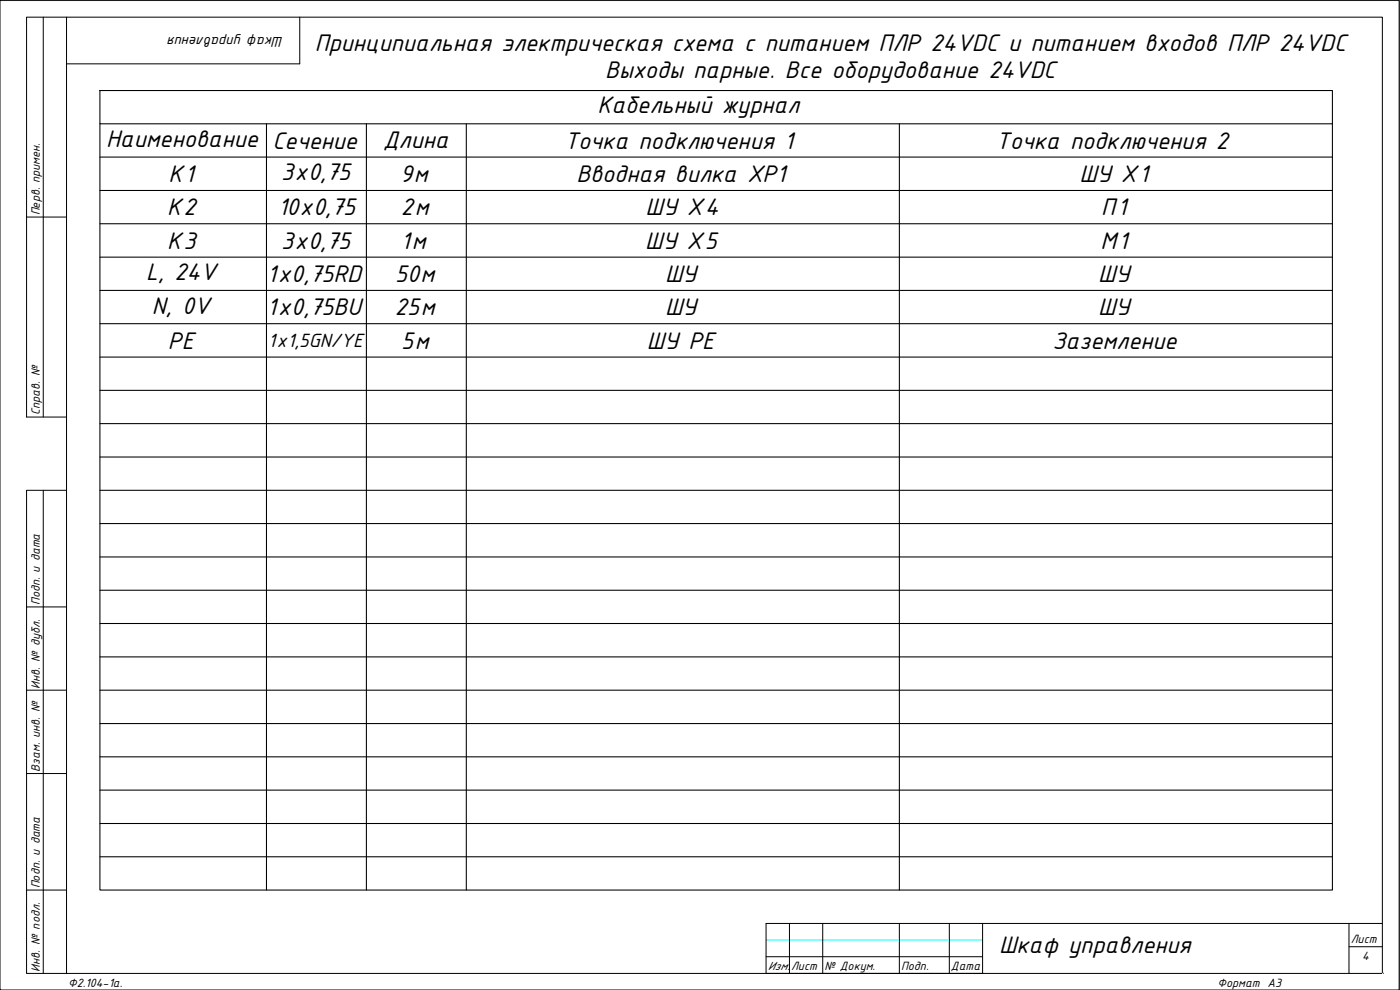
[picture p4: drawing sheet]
<svg xmlns="http://www.w3.org/2000/svg" width="420mm" height="297mm" viewBox="0 0 420 297" stroke-linecap="round" stroke-linejoin="round" font-family="sans-serif">
<defs><g id="words">
<g font-size="7.8">
<text x="94.5" y="15.2">Принципиальная электрическая схема с питанием ПЛР 24VDC и питанием входов ПЛР 24VDC</text>
<text x="181.6" y="23.5">Выходы парные. Все оборудование 24VDC</text>
<text x="179.4" y="33.9">Кабельный журнал</text>
<text x="31.9" y="44.1">Наименование</text>
<text x="81.8" y="44.7">Сечение</text>
<text x="115" y="44.3">Длина</text>
<text x="169.4" y="44.7">Точка подключения 1</text>
<text x="298.9" y="44.7">Точка подключения 2</text>
<text x="50.6" y="54.6">К1</text>
<text x="84.3" y="54.2">3х0,75</text>
<text x="120.1" y="54.6">9м</text>
<text x="173" y="54.6">Вводная вилка XP1</text>
<text x="324" y="54.6">ШУ Х1</text>
<text x="50.2" y="64.6">К2</text>
<text x="83.4" y="64.6">10х0,75</text>
<text x="120.3" y="64.6">2м</text>
<text x="193.7" y="64.6">ШУ Х4</text>
<text x="330.5" y="64.6">П1</text>
<text x="50.2" y="74.6">К3</text>
<text x="84.3" y="74.6">3х0,75</text>
<text x="120.3" y="74.6">1м</text>
<text x="193.6" y="74.6">ШУ Х5</text>
<text x="330.2" y="74.6">М1</text>
<text x="43.9" y="84.1">L, 24V</text>
<text x="80.2" y="84.6">1х0,75RD</text>
<text x="118.6" y="84.6">50м</text>
<text x="199.6" y="84.6">ШУ</text>
<text x="329.6" y="84.6">ШУ</text>
<text x="45.6" y="94.1">N, 0V</text>
<text x="80.2" y="94.6">1х0,75BU</text>
<text x="118.5" y="94.6">25м</text>
<text x="199.6" y="94.6">ШУ</text>
<text x="329.6" y="94.6">ШУ</text>
<text x="50.4" y="104.6">PE</text>
<text x="120.4" y="104.6">5м</text>
<text x="194.2" y="104.6">ШУ PE</text>
<text x="315.9" y="104.6">Заземление</text>
<text x="299.9" y="286.1">Шкаф управления</text>
</g>
<text font-size="6.2" x="80.4" y="104.2">1х1,5GN/YE</text>
<text font-size="4.7" x="84.9" y="11.1" transform="rotate(-180 84.9 11.1)">Шкаф управления</text>
<g font-size="3.9">
<text x="12" y="64.6" transform="rotate(-90 12 64.6)">Перв. примен.</text>
<text x="12" y="124.6" transform="rotate(-90 12 124.6)">Справ. №</text>
<text x="12" y="181.6" transform="rotate(-90 12 181.6)">Подп. и дата</text>
<text x="12" y="206.6" transform="rotate(-90 12 206.6)">Инв. № дубл.</text>
<text x="12" y="231.6" transform="rotate(-90 12 231.6)">Взам. инв. №</text>
<text x="12" y="266.6" transform="rotate(-90 12 266.6)">Подп. и дата</text>
<text x="405.4" y="283.1">Лист</text>
<text x="12" y="291.6" transform="rotate(-90 12 291.6)">Инв. № подл.</text>
<text x="230.4" y="291">Изм.</text>
<text x="237.4" y="291">Лист</text>
<text x="247.4" y="291">№ Докум.</text>
<text x="270.4" y="291">Подп.</text>
<text x="285.4" y="291">Дата</text>
<text x="408.8" y="288">4</text>
<text x="20.5" y="296.1">Ф2.104-1а.</text>
<text x="365.4" y="296.1">Формат А3</text>
</g>
</g></defs>
<!-- layer: 0 -->
<g fill="none" stroke="#000" stroke-width=".3">
<path d="M13 5.2v119.9M20 5.2h394.9v286.9h-394.9zM20 5.2h-12v59.9h12M90 5.2v14h-70M8 65.1v60h12M13 147.1v145M20 147.1h-12v35M20 182.1h-12v25M20 207.1h-12v25M20 232.1h-12v35M20 267.1h-12v25h12M236.9 277.1v15"/>
<path d="M246.9 277.1v15M269.9 277.1v15M284.9 277.1v15M294.9 277.1v15h-65v-15h185M404.8 277.1v15M414.9 277.1h.1M229.9 287.1h65M404.8 284.1h10.1M414.9 292.1h.1"/>
</g>
<!-- layer: 4 -->
<path d="M229.9 282h65M414.9 292.1h.1" fill="none" stroke="#0ff" stroke-width=".3"/>
<path d="M0 .2h419.9v296.8v-296.8" fill="none" stroke="#bababa" stroke-width=".3"/>
<g fill="none" stroke="#000" stroke-width=".32">
<path d="M30 27.2h369.9v9.9h-369.9zM30 37.1v230h369.9v-230M80 37.1v230M110 37.1v230M139.9 37.1v230M269.9 37.1v230M30 47.1h369.9M30 57.1h369.9M30 67.1h369.9M30 77.2h369.9M30 87.1h369.9M30 97.1h369.9"/>
<path d="M30 107.1h369.9M30 117.1h369.9M30 127.1h369.9M30 137.1h369.9M30 147.1h369.9M30 157.1h369.9M30 167.1h369.9M30 177.1h369.9M30 187.1h369.9M30 197.1h369.9M30 207.1h369.9M30 217.1h369.9"/>
<path d="M30 227.1h369.9M30 237.1h369.9M30 247.1h369.9M30 257.1h369.9"/>
</g>
<path d="M0 .1h419.9v296.9h-419.9z" fill="none" stroke="#000" stroke-width=".3"/>
<use href="#words"/>
</svg>
